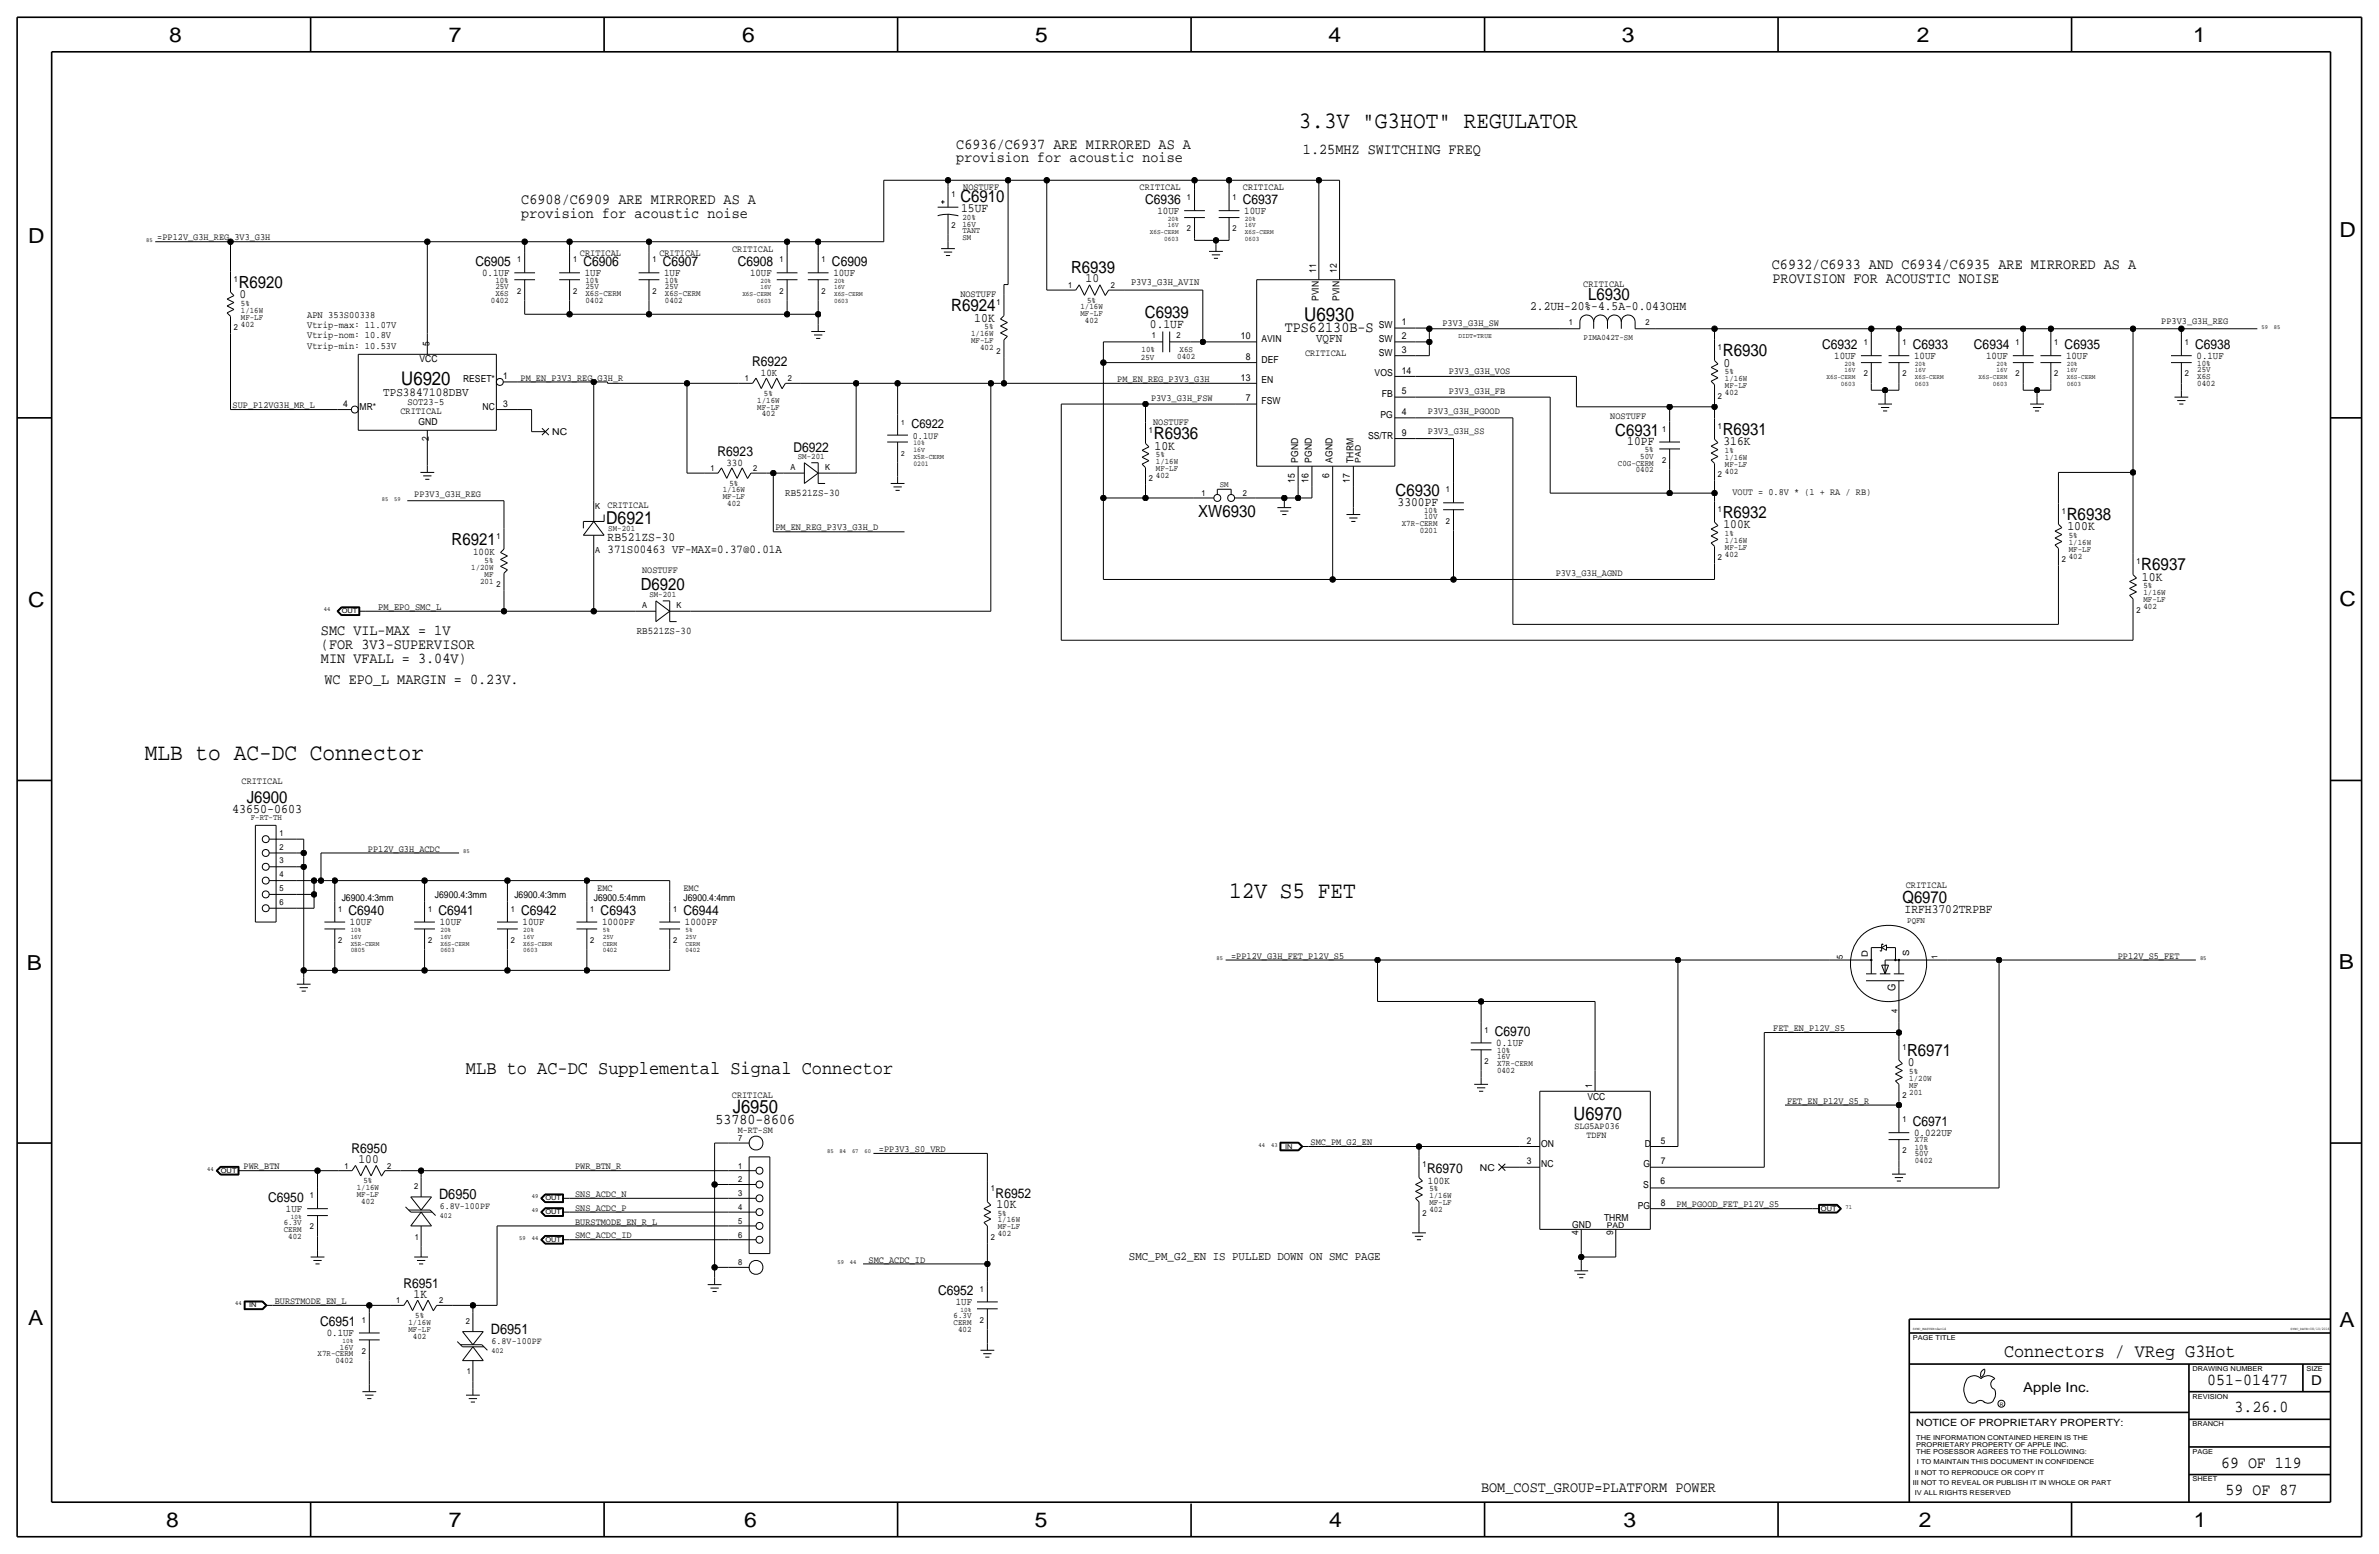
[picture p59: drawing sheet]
<svg xmlns="http://www.w3.org/2000/svg" width="875mm" height="572mm" viewBox="0 0 875 572" stroke-linecap="round" stroke-linejoin="round" font-family="sans-serif">
<defs><g id="words">
<g font-size="8.7">
<text x="477.7" y="47">3.3V &quot;G3HOT&quot; REGULATOR</text>
<text x="53.3" y="279.4">MLB to AC-DC Connector</text>
<text x="452.1" y="330.2">12V S5 FET</text>
</g>
<g font-size="7.6">
<text x="62.2" y="15.5">8</text>
<text x="165" y="15.5">7</text>
<text x="273" y="15.5">6</text>
<text x="380.7" y="15.5">5</text>
<text x="488.6" y="15.5">4</text>
<text x="596.6" y="15.5">3</text>
<text x="705.1" y="15.5">2</text>
<text x="806.7" y="15.5">1</text>
<text x="10.4" y="89.4">D</text>
<text x="860.5" y="87.1">D</text>
<text x="10.4" y="223.3">C</text>
<text x="860.5" y="222.8">C</text>
<text x="9.8" y="356.6">B</text>
<text x="860.2" y="356.4">B</text>
<text x="10.4" y="487.4">A</text>
<text x="860.5" y="488.2">A</text>
<text x="61.2" y="561.6">8</text>
<text x="165" y="561.6">7</text>
<text x="273.8" y="561.6">6</text>
<text x="380.7" y="561.6">5</text>
<text x="488.9" y="561.6">4</text>
<text x="597.1" y="561.6">3</text>
<text x="705.8" y="561.6">2</text>
<text x="806.9" y="561.6">1</text>
</g>
<g font-size="7">
<text x="479.7" y="118.1">U6930</text>
<text x="171.4" y="395">MLB to AC-DC Supplemental Signal Connector</text>
</g>
<g font-size="6.9">
<text x="147.6" y="141.7">U6920</text>
<text x="737.2" y="499.1">Connectors / VReg G3Hot</text>
</g>
<g font-size="6.8">
<text x="269.5" y="409.4">J6950</text>
<text x="578.8" y="411.7">U6970</text>
</g>
<text font-size="6.5" x="223" y="192.5">D6921</text>
<g font-size="6.2">
<text x="353.3" y="74.4">C6910</text>
<text x="393.9" y="100.3">R6939</text>
<text x="87.8" y="105.9">R6920</text>
<text x="584.1" y="110.5">L6930</text>
<text x="349.8" y="114.6">R6924</text>
<text x="421.1" y="116.8">C6939</text>
<text x="633.7" y="131.1">R6930</text>
<text x="424.4" y="161.5">R6936</text>
<text x="594.1" y="160.3">C6931</text>
<text x="633.7" y="160">R6931</text>
<text x="513.3" y="182.4">C6930</text>
<text x="440.8" y="190.2">XW6930</text>
<text x="633.7" y="190.5">R6932</text>
<text x="760.2" y="191.3">R6938</text>
<text x="166.1" y="200.4">R6921</text>
<text x="787.6" y="209.8">R6937</text>
<text x="235.7" y="216.9">D6920</text>
<text x="90.8" y="295.1">J6900</text>
<text x="699.7" y="332">Q6970</text>
<text x="701.5" y="388.4">R6971</text>
<text x="811.9" y="509.3">051-01477</text>
<text x="821.9" y="519.4">3.26.0</text>
<text x="817" y="539.8">69 OF 119</text>
<text x="818.6" y="549.9">59 OF 87</text>
</g>
<g font-size="5.6">
<text x="351.7" y="59.7">provision for acoustic noise</text>
<text x="351.7" y="54.6">C6936/C6937 ARE MIRRORED AS A</text>
<text x="479.2" y="56.6">1.25MHZ SWITCHING FREQ</text>
<text x="191.7" y="74.9">C6908/C6909 ARE MIRRORED AS A</text>
<text x="191.7" y="80">provision for acoustic noise</text>
<text x="651.7" y="99.1">C6932/C6933 AND C6934/C6935 ARE MIRRORED AS A</text>
<text x="652" y="104.1">PROVISION FOR ACOUSTIC NOISE</text>
<text x="472.5" y="121.9">TPS62130B-S</text>
<text x="118.1" y="233.7">SMC VIL-MAX = 1V</text>
<text x="118.1" y="238.8">(FOR 3V3-SUPERVISOR</text>
<text x="118.1" y="243.8">MIN VFALL = 3.04V)</text>
<text x="119.3" y="251.5">WC EPO_L MARGIN = 0.23V.</text>
<text x="544.8" y="548.6">BOM_COST_GROUP=PLATFORM POWER</text>
</g>
<text font-size="5.5" x="263.1" y="413.5">53780-8606</text>
<g font-size="5.3">
<text x="161.5" y="440.9">D6950</text>
<text x="180.5" y="490.5">D6951</text>
</g>
<g font-size="5">
<text x="421.3" y="74.9">C6936</text>
<text x="457.1" y="74.9">C6937</text>
<text x="174.9" y="97.8">C6905</text>
<text x="214.6" y="97.8">C6906</text>
<text x="243.8" y="97.8">C6907</text>
<text x="271.4" y="97.8">C6908</text>
<text x="306" y="97.8">C6909</text>
<text x="670.2" y="128.3">C6932</text>
<text x="703.5" y="128.3">C6933</text>
<text x="726.1" y="128.3">C6934</text>
<text x="759.4" y="128.3">C6935</text>
<text x="807.4" y="128.3">C6938</text>
<text x="276.6" y="134.6">R6922</text>
<text x="263.9" y="167.6">R6923</text>
<text x="291.9" y="166.1">D6922</text>
<text x="128.2" y="336.6">C6940</text>
<text x="161.2" y="336.6">C6941</text>
<text x="191.7" y="336.6">C6942</text>
<text x="220.9" y="336.6">C6943</text>
<text x="251.4" y="336.6">C6944</text>
<text x="549.9" y="381">C6970</text>
<text x="703.5" y="414">C6971</text>
<text x="129.3" y="424.2">R6950</text>
<text x="525" y="431.5">R6970</text>
<text x="98.7" y="442">C6950</text>
<text x="366.2" y="440.4">R6952</text>
<text x="148.4" y="473.7">R6951</text>
<text x="345.1" y="476.2">C6952</text>
<text x="117.7" y="487.7">C6951</text>
<text x="850.1" y="509.3">D</text>
<text x="744.2" y="511.8">Apple Inc.</text>
</g>
<text font-size="4.8" x="85.4" y="299">43650-0603</text>
<g font-size="4.7">
<text x="353.5" y="78">15UF</text>
<text x="399.3" y="103.9">10</text>
<text x="88.1" y="109.7">0</text>
<text x="358.4" y="118.4">10K</text>
<text x="562.8" y="114">2.2UH-20%-4.5A-0.043OHM</text>
<text x="423" y="120.7">0.1UF</text>
<text x="633.9" y="134.9">0</text>
<text x="424.6" y="165.4">10K</text>
<text x="598.6" y="163.8">10PF</text>
<text x="633.9" y="163.8">316K</text>
<text x="514.1" y="186.2">3300PF</text>
<text x="633.9" y="194.3">100K</text>
<text x="760.4" y="195.1">100K</text>
<text x="223.5" y="199.1">RB521ZS-30</text>
<text x="787.9" y="213.6">10K</text>
<text x="700.5" y="335.6">IRFH3702TRPBF</text>
<text x="701.8" y="392.2">0</text>
<text x="131.8" y="427.7">100</text>
<text x="366.5" y="444.2">10K</text>
<text x="152.1" y="477.3">1K</text>
</g>
<text font-size="4.6" x="335.2" y="157.5">C6922</text>
<g font-size="4.5">
<text x="484.1" y="125.7">VQFN</text>
<text x="141" y="145.8">TPS3847108DBV</text>
</g>
<g font-size="4.4">
<text x="223.5" y="203.2">371S00463 VF-MAX=0.37@0.01A</text>
<text x="415.2" y="463.6">SMC_PM_G2_EN IS PULLED DOWN ON SMC PAGE</text>
</g>
<text font-size="3.9" x="697.2" y="364.6" transform="rotate(-90 697.2 364.6)">G</text>
<g font-size="3.8">
<text x="425.7" y="78.7">10UF</text>
<text x="457.7" y="78.7">10UF</text>
<text x="177.3" y="101.6">0.1UF</text>
<text x="215.1" y="101.6">1UF</text>
<text x="244.3" y="101.6">1UF</text>
<text x="275.9" y="101.6">10UF</text>
<text x="306.5" y="101.6">10UF</text>
<text x="674.7" y="132.1">10UF</text>
<text x="704" y="132.1">10UF</text>
<text x="730.5" y="132.1">10UF</text>
<text x="759.9" y="132.1">10UF</text>
<text x="807.9" y="132.1">0.1UF</text>
<text x="279.9" y="138.2">10K</text>
<text x="267.2" y="171.2">330</text>
<text x="288.8" y="182.3">RB521ZS-30</text>
<text x="174" y="204.2">100K</text>
<text x="234.2" y="233.1">RB521ZS-30</text>
<text x="128.7" y="340.4">10UF</text>
<text x="161.7" y="340.4">10UF</text>
<text x="192.2" y="340.4">10UF</text>
<text x="221.4" y="340.4">1000PF</text>
<text x="251.9" y="340.4">1000PF</text>
<text x="550.4" y="384.8">0.1UF</text>
<text x="704" y="417.8">0.022UF</text>
<text x="525.2" y="435.4">100K</text>
<text x="105.2" y="445.8">1UF</text>
<text x="351.5" y="480.1">1UF</text>
<text x="120.2" y="491.5">0.1UF</text>
</g>
<text font-size="3.7" x="704.8" y="524.5">NOTICE OF PROPRIETARY PROPERTY:</text>
<g font-size="3.6">
<text x="416" y="104.9">P3V3_G3H_AVIN</text>
<text x="113" y="116.8">APN 353S00338</text>
<text x="113" y="124.5">Vtrip-nom: 10.8V</text>
<text x="113" y="120.6">Vtrip-max: 11.07V</text>
<text x="113" y="128.3">Vtrip-min: 10.53V</text>
<text x="149.9" y="149.1">SOT23-5</text>
<text x="139.1" y="224.3">PM_EPO_SMC_L</text>
</g>
<g font-size="3.5">
<text x="354.3" y="69.9">NOSTUFF</text>
<text x="419.2" y="69.9">CRITICAL</text>
<text x="457.1" y="69.9">CRITICAL</text>
<text x="57.9" y="88.4">=PP12V_G3H_REG_3V3_G3H</text>
<text x="213.3" y="94">CRITICAL</text>
<text x="242.5" y="94">CRITICAL</text>
<text x="269.3" y="92.7">CRITICAL</text>
<text x="484.1" y="100.3" transform="rotate(-90 484.1 100.3)">11</text>
<text x="491.7" y="100.3" transform="rotate(-90 491.7 100.3)">12</text>
<text x="582.4" y="105.7">CRITICAL</text>
<text x="353.2" y="109.2">NOSTUFF</text>
<text x="485.1" y="110.7" transform="rotate(-90 485.1 110.7)">PVIN</text>
<text x="492.7" y="110.7" transform="rotate(-90 492.7 110.7)">PVIN</text>
<text x="515.6" y="119.6">1</text>
<text x="530.6" y="119.9">P3V3_G3H_SW</text>
<text x="795" y="119.1">PP3V3_G3H_REG</text>
<text x="456.4" y="124.7">10</text>
<text x="464" y="125.7">AVIN</text>
<text x="507.2" y="120.6">SW</text>
<text x="507.2" y="125.7">SW</text>
<text x="515.6" y="124.7">2</text>
<text x="157.9" y="127.3" transform="rotate(-90 157.9 127.3)">5</text>
<text x="480" y="130.8">CRITICAL</text>
<text x="507.2" y="130.8">SW</text>
<text x="515.6" y="129.8">3</text>
<text x="154.3" y="133.3">VCC</text>
<text x="458.2" y="132.3">8</text>
<text x="464" y="133.4">DEF</text>
<text x="515.6" y="137.4">14</text>
<text x="532.8" y="137.4">P3V3_G3H_VOS</text>
<text x="170.3" y="140.5">RESET*</text>
<text x="185.1" y="139.4">1</text>
<text x="191.5" y="140">PM_EN_P3V3_REG_G3H_R</text>
<text x="410.9" y="140.5">PM_EN_REG_P3V3_G3H</text>
<text x="456.4" y="140">13</text>
<text x="464" y="141">EN</text>
<text x="505.6" y="138.4">VOS</text>
<text x="126.2" y="149.6">4</text>
<text x="185.1" y="149.9">3</text>
<text x="423.4" y="147.3">P3V3_G3H_FSW</text>
<text x="458.2" y="147.6">7</text>
<text x="464" y="148.6">FSW</text>
<text x="508.2" y="146">FB</text>
<text x="515.6" y="145">5</text>
<text x="532.8" y="144.8">P3V3_G3H_FB</text>
<text x="85.6" y="150.1">SUP_P12VG3H_MR_L</text>
<text x="132.3" y="150.6">MR*</text>
<text x="147.3" y="152.4">CRITICAL</text>
<text x="177.5" y="150.6">NC</text>
<text x="507.7" y="153.7">PG</text>
<text x="515.6" y="152.7">4</text>
<text x="525.2" y="152.1">P3V3_G3H_PGOOD</text>
<text x="592.3" y="154.2">NOSTUFF</text>
<text x="154" y="156.5">GND</text>
<text x="203.1" y="160">NC</text>
<text x="335.7" y="161.3">0.1UF</text>
<text x="424.1" y="156.2">NOSTUFF</text>
<text x="503.2" y="161.3">SS/TR</text>
<text x="515.6" y="160.3">9</text>
<text x="525.2" y="159.8">P3V3_G3H_SS</text>
<text x="157.7" y="162.3" transform="rotate(-90 157.7 162.3)">2</text>
<text x="477.5" y="170.2" transform="rotate(-90 477.5 170.2)">PGND</text>
<text x="482.6" y="170.2" transform="rotate(-90 482.6 170.2)">PGND</text>
<text x="490.2" y="170.2" transform="rotate(-90 490.2 170.2)">AGND</text>
<text x="497.8" y="170.2" transform="rotate(-90 497.8 170.2)">THRM</text>
<text x="476.2" y="177.5" transform="rotate(-90 476.2 177.5)">15</text>
<text x="481.3" y="177.5" transform="rotate(-90 481.3 177.5)">16</text>
<text x="488.9" y="175.7" transform="rotate(-90 488.9 175.7)">6</text>
<text x="496.5" y="177.5" transform="rotate(-90 496.5 177.5)">17</text>
<text x="152.4" y="182.6">PP3V3_G3H_REG</text>
<text x="637.2" y="181.9">VOUT = 0.8V * (1 + RA / RB)</text>
<text x="223.5" y="186.7">CRITICAL</text>
<text x="285.2" y="195.1">PM_EN_REG_P3V3_G3H_D</text>
<text x="236.2" y="210.8">NOSTUFF</text>
<text x="572.2" y="211.8">P3V3_G3H_AGND</text>
<text x="88.8" y="288.3">CRITICAL</text>
<text x="135.3" y="313.2">PP12V_G3H_ACDC</text>
<text x="219.7" y="327.7">EMC</text>
<text x="251.4" y="327.7">EMC</text>
<text x="701" y="326.4">CRITICAL</text>
<text x="125.7" y="331.5">J6900.4:3mm</text>
<text x="160" y="330.2">J6900.4:3mm</text>
<text x="189.2" y="330.2">J6900.4:3mm</text>
<text x="218.4" y="331.5">J6900.5:4mm</text>
<text x="251.4" y="331.5">J6900.4:4mm</text>
<text x="452.8" y="352.6">=PP12V_G3H_FET_P12V_S5</text>
<text x="779" y="352.6">PP12V_S5_FET</text>
<text x="652.2" y="379.2">FET_EN_P12V_S5</text>
<text x="585.7" y="400.1" transform="rotate(-90 585.7 400.1)">1</text>
<text x="269.2" y="403.9">CRITICAL</text>
<text x="583.8" y="404.4">VCC</text>
<text x="657.3" y="405.9">FET_EN_P12V_S5_R</text>
<text x="271.3" y="416.6">M-RT-SM</text>
<text x="579.1" y="415">SLG5AP036</text>
<text x="583.5" y="418.6">TDFN</text>
<text x="323.3" y="423.7">=PP3V3_S0_VRD</text>
<text x="482" y="421.1">SMC_PM_G2_EN</text>
<text x="561.6" y="420.6">2</text>
<text x="566.9" y="421.6">ON</text>
<text x="605" y="421.6">D</text>
<text x="610.8" y="420.6">5</text>
<text x="89.6" y="430">PWR_BTN</text>
<text x="211.5" y="430">PWR_BTN_R</text>
<text x="544.3" y="430.5">NC</text>
<text x="561.6" y="428.2">3</text>
<text x="566.9" y="429.3">NC</text>
<text x="604.6" y="429.3">G</text>
<text x="610.8" y="428.2">7</text>
<text x="604.4" y="436.9">S</text>
<text x="610.8" y="435.6">6</text>
<text x="211.5" y="440.2">SNS_ACDC_N</text>
<text x="610.8" y="443.5">8</text>
<text x="616.7" y="444">PM_PGOOD_FET_P12V_S5</text>
<text x="161.7" y="444.8">6.8V-100PF</text>
<text x="211.5" y="445.3">SNS_ACDC_P</text>
<text x="590" y="449.1">THRM</text>
<text x="602.5" y="444.5">PG</text>
<text x="211.5" y="455.4">SMC_ACDC_ID</text>
<text x="211.5" y="450.3">BURSTMODE_EN_R_L</text>
<text x="578.3" y="451.6">GND</text>
<text x="580.6" y="454.3" transform="rotate(-90 580.6 454.3)">4</text>
<text x="593.3" y="454.3" transform="rotate(-90 593.3 454.3)">9</text>
<text x="319.5" y="464.3">SMC_ACDC_ID</text>
<text x="101" y="479.6">BURSTMODE_EN_L</text>
<text x="180.8" y="494.3">6.8V-100PF</text>
</g>
<g font-size="3.2">
<text x="687" y="351.8" transform="rotate(-90 687 351.8)">D</text>
<text x="702.3" y="351.7" transform="rotate(-90 702.3 351.7)">S</text>
</g>
<g font-size="3.1">
<text x="350" y="72.4">1</text>
<text x="436.6" y="73.7">1</text>
<text x="453.3" y="73.7">1</text>
<text x="350" y="83.8">2</text>
<text x="354" y="83.3">16V</text>
<text x="354" y="80.8">20%</text>
<text x="354" y="85.6">TANT</text>
<text x="354" y="88.1">SM</text>
<text x="436.6" y="85.1">2</text>
<text x="453.3" y="85.1">2</text>
<text x="190.2" y="96.5">1</text>
<text x="210.8" y="96.5">1</text>
<text x="240" y="96.5">1</text>
<text x="286.7" y="96.5">1</text>
<text x="302.2" y="96.5">1</text>
<text x="86.1" y="103.6">1</text>
<text x="182.2" y="106.4">25V</text>
<text x="182.2" y="104.1">10%</text>
<text x="190.2" y="108">2</text>
<text x="210.8" y="108">2</text>
<text x="215.3" y="106.4">25V</text>
<text x="215.3" y="104.1">10%</text>
<text x="240" y="108">2</text>
<text x="244.6" y="104.1">10%</text>
<text x="244.6" y="106.4">25V</text>
<text x="286.7" y="108">2</text>
<text x="302.2" y="108">2</text>
<text x="392.9" y="105.9">1</text>
<text x="408.6" y="105.9">2</text>
<text x="88.6" y="112.5">5%</text>
<text x="180.5" y="111.5">0402</text>
<text x="182.2" y="109">X6S</text>
<text x="215.3" y="111.5">0402</text>
<text x="215.3" y="109">X6S-CERM</text>
<text x="244.6" y="111.5">0402</text>
<text x="244.6" y="109">X6S-CERM</text>
<text x="366.5" y="112.3">1</text>
<text x="397.4" y="113.8">1/16W</text>
<text x="399.9" y="111.3">5%</text>
<text x="88.6" y="117.6">MF-LF</text>
<text x="88.6" y="115.1">1/16W</text>
<text x="397.4" y="116.3">MF-LF</text>
<text x="399" y="118.9">402</text>
<text x="577" y="119.6">1</text>
<text x="605.2" y="119.6">2</text>
<text x="86.1" y="121.4">2</text>
<text x="88.6" y="120.1">402</text>
<text x="357.2" y="123.7">1/16W</text>
<text x="362.2" y="121.2">5%</text>
<text x="423.6" y="124.5">1</text>
<text x="432.8" y="124.5">2</text>
<text x="582.4" y="125">PIMA042T-SM</text>
<text x="357.2" y="126.2">MF-LF</text>
<text x="360.5" y="128.8">402</text>
<text x="366.5" y="130">2</text>
<text x="419.9" y="129.5">10%</text>
<text x="433.8" y="129.5">X6S</text>
<text x="631.9" y="128.8">1</text>
<text x="685.5" y="127">1</text>
<text x="699.7" y="127">1</text>
<text x="741.4" y="127">1</text>
<text x="755.6" y="127">1</text>
<text x="803.6" y="127">1</text>
<text x="419.6" y="132.3">25V</text>
<text x="433" y="132.1">0402</text>
<text x="634.4" y="137.7">5%</text>
<text x="808.2" y="134.6">10%</text>
<text x="808.2" y="136.9">25V</text>
<text x="274" y="140.2">1</text>
<text x="289.8" y="140.2">2</text>
<text x="634.4" y="142.7">MF-LF</text>
<text x="634.4" y="140.2">1/16W</text>
<text x="685.5" y="138.4">2</text>
<text x="699.7" y="138.4">2</text>
<text x="741.4" y="138.4">2</text>
<text x="755.6" y="138.4">2</text>
<text x="803.6" y="138.4">2</text>
<text x="808.2" y="142">0402</text>
<text x="808.2" y="139.4">X6S</text>
<text x="278.5" y="148.1">1/16W</text>
<text x="281" y="145.5">5%</text>
<text x="631.9" y="146.6">2</text>
<text x="634.4" y="145.3">402</text>
<text x="278.5" y="150.6">MF-LF</text>
<text x="280.2" y="153.2">402</text>
<text x="422.6" y="159.3">1</text>
<text x="611.3" y="158.7">1</text>
<text x="631.9" y="157.7">1</text>
<text x="605" y="166.4">5%</text>
<text x="634.4" y="166.6">1%</text>
<text x="261.3" y="173.2">1</text>
<text x="277.1" y="173.2">2</text>
<text x="290.8" y="172.7">A</text>
<text x="293.4" y="168.9">SM-201</text>
<text x="303.5" y="172.7">K</text>
<text x="425.1" y="168.1">5%</text>
<text x="425.1" y="173.2">MF-LF</text>
<text x="425.1" y="170.7">1/16W</text>
<text x="595.1" y="171.2">C0G-CERM</text>
<text x="601.7" y="173.7">0402</text>
<text x="603.3" y="168.7">50V</text>
<text x="611.3" y="170.2">2</text>
<text x="634.4" y="171.7">MF-LF</text>
<text x="634.4" y="169.2">1/16W</text>
<text x="268.3" y="178.6">5%</text>
<text x="422.6" y="177">2</text>
<text x="425.1" y="175.8">402</text>
<text x="448.6" y="179.1">SM</text>
<text x="631.9" y="175.5">2</text>
<text x="634.4" y="174.2">402</text>
<text x="265.8" y="181.1">1/16W</text>
<text x="265.8" y="183.6">MF-LF</text>
<text x="441.9" y="182.4">1</text>
<text x="457.1" y="182.4">2</text>
<text x="531.8" y="181.1">1</text>
<text x="218.9" y="187.2">K</text>
<text x="267.5" y="186.2">402</text>
<text x="523.8" y="191">10V</text>
<text x="523.8" y="188.7">10%</text>
<text x="631.9" y="188.2">1</text>
<text x="758.4" y="189">1</text>
<text x="223.7" y="195.3">SM-201</text>
<text x="515.6" y="193.5">X7R-CERM</text>
<text x="522.2" y="196.1">0201</text>
<text x="531.8" y="192.5">2</text>
<text x="634.4" y="197.1">1%</text>
<text x="760.9" y="197.9">5%</text>
<text x="182.6" y="198.1">1</text>
<text x="218.9" y="203.2">A</text>
<text x="634.4" y="202.2">MF-LF</text>
<text x="634.4" y="199.6">1/16W</text>
<text x="760.9" y="202.9">MF-LF</text>
<text x="760.9" y="200.4">1/16W</text>
<text x="173.3" y="209.6">1/20W</text>
<text x="178.3" y="207">5%</text>
<text x="631.9" y="206">2</text>
<text x="634.4" y="204.7">402</text>
<text x="758.4" y="206.8">2</text>
<text x="760.9" y="205.5">402</text>
<text x="785.8" y="207.5">1</text>
<text x="176.6" y="214.6">201</text>
<text x="178.3" y="212.1">MF</text>
<text x="182.6" y="215.9">2</text>
<text x="238.8" y="219.7">SM-201</text>
<text x="788.4" y="221.5">MF-LF</text>
<text x="788.4" y="216.4">5%</text>
<text x="788.4" y="218.9">1/16W</text>
<text x="236.2" y="223.5">A</text>
<text x="248.9" y="223.5">K</text>
<text x="785.8" y="225.3">2</text>
<text x="788.4" y="224">402</text>
<text x="92.2" y="301.5">F-RT-TH</text>
<text x="102.8" y="307.3">1</text>
<text x="102.8" y="317.5">3</text>
<text x="102.8" y="312.4">2</text>
<text x="102.8" y="322.6">4</text>
<text x="102.8" y="327.7">5</text>
<text x="102.8" y="332.7">6</text>
<text x="124.4" y="335.3">1</text>
<text x="157.4" y="335.3">1</text>
<text x="187.9" y="335.3">1</text>
<text x="217.1" y="335.3">1</text>
<text x="247.6" y="335.3">1</text>
<text x="701.5" y="339.3">PQFN</text>
<text x="124.4" y="346.7">2</text>
<text x="157.4" y="346.7">2</text>
<text x="187.9" y="346.7">2</text>
<text x="217.1" y="346.7">2</text>
<text x="247.6" y="346.7">2</text>
<text x="677.9" y="352.6" transform="rotate(-90 677.9 352.6)">5</text>
<text x="712.7" y="352.6" transform="rotate(-90 712.7 352.6)">1</text>
<text x="697.9" y="372.6" transform="rotate(-90 697.9 372.6)">4</text>
<text x="546" y="379.7">1</text>
<text x="550.6" y="389.6">16V</text>
<text x="550.6" y="387.3">10%</text>
<text x="699.7" y="386.1">1</text>
<text x="546" y="391.2">2</text>
<text x="550.6" y="394.7">0402</text>
<text x="550.6" y="392.2">X7R-CERM</text>
<text x="702.3" y="395">5%</text>
<text x="702.3" y="400.1">MF</text>
<text x="702.3" y="397.5">1/20W</text>
<text x="699.7" y="403.9">2</text>
<text x="702.3" y="402.6">201</text>
<text x="699.7" y="412.7">1</text>
<text x="271.5" y="419.6">7</text>
<text x="699.7" y="424.2">2</text>
<text x="704.3" y="425.2">50V</text>
<text x="704.3" y="420.1">X7R</text>
<text x="704.3" y="422.9">10%</text>
<text x="126.7" y="429.8">1</text>
<text x="142.4" y="429.8">2</text>
<text x="271.5" y="429.8">1</text>
<text x="523.2" y="429.3">1</text>
<text x="704.3" y="427.7">0402</text>
<text x="131.2" y="437.6">1/16W</text>
<text x="133.7" y="435.1">5%</text>
<text x="152.3" y="437.4">2</text>
<text x="271.5" y="434.8">2</text>
<text x="114" y="440.7">1</text>
<text x="131.2" y="440.2">MF-LF</text>
<text x="132.9" y="442.7">402</text>
<text x="271.5" y="439.9">3</text>
<text x="364.4" y="438.1">1</text>
<text x="525.7" y="438.1">5%</text>
<text x="525.7" y="443.2">MF-LF</text>
<text x="525.7" y="440.7">1/16W</text>
<text x="271.5" y="445">4</text>
<text x="367" y="447">5%</text>
<text x="367" y="449.6">1/16W</text>
<text x="523.2" y="447">2</text>
<text x="525.7" y="445.8">402</text>
<text x="104.3" y="453.1">CERM</text>
<text x="104.3" y="450.6">6.3V</text>
<text x="106" y="455.7">402</text>
<text x="114" y="452.1">2</text>
<text x="152.6" y="455.9">1</text>
<text x="271.5" y="455.2">6</text>
<text x="271.5" y="450.1">5</text>
<text x="364.4" y="455.9">2</text>
<text x="367" y="454.7">402</text>
<text x="367" y="452.1">MF-LF</text>
<text x="271.5" y="465.3">8</text>
<text x="145.7" y="479.3">1</text>
<text x="161.5" y="479.3">2</text>
<text x="360.4" y="475">1</text>
<text x="152.7" y="484.6">5%</text>
<text x="350.7" y="484.9">6.3V</text>
<text x="133" y="486.4">1</text>
<text x="150.3" y="489.7">MF-LF</text>
<text x="150.3" y="487.2">1/16W</text>
<text x="171.4" y="486.9">2</text>
<text x="350.7" y="487.4">CERM</text>
<text x="352.4" y="490">402</text>
<text x="360.4" y="486.4">2</text>
<text x="125" y="496.3">16V</text>
<text x="133" y="497.8">2</text>
<text x="151.9" y="492.3">402</text>
<text x="116.8" y="498.9">X7R-CERM</text>
<text x="123.4" y="501.4">0402</text>
<text x="171.6" y="505.5">1</text>
</g>
<g font-size="2.9">
<text x="500.6" y="170.2" transform="rotate(-90 500.6 170.2)">PAD</text>
<text x="591" y="451.6">PAD</text>
</g>
<g font-size="2.8">
<text x="161.7" y="448.1">402</text>
<text x="180.8" y="497.6">402</text>
</g>
<g font-size="2.6">
<text x="536.4" y="124.5">DIDT=TRUE</text>
<text x="331.4" y="156.2">1</text>
<text x="331.4" y="167.6">2</text>
<text x="336" y="163.8">10%</text>
<text x="336" y="166.1">16V</text>
<text x="336" y="171.2">0201</text>
<text x="336" y="168.7">X5R-CERM</text>
</g>
<g font-size="2.5">
<text x="429.5" y="81.3">20%</text>
<text x="429.5" y="83.6">16V</text>
<text x="457.9" y="83.6">16V</text>
<text x="457.9" y="81.3">20%</text>
<text x="422.9" y="86.1">X6S-CERM</text>
<text x="428.2" y="88.6">0603</text>
<text x="457.9" y="86.1">X6S-CERM</text>
<text x="457.9" y="88.6">0603</text>
<text x="279.7" y="106.4">16V</text>
<text x="279.7" y="104.1">20%</text>
<text x="306.8" y="104.1">20%</text>
<text x="306.8" y="106.4">16V</text>
<text x="273" y="109">X6S-CERM</text>
<text x="278.4" y="111.5">0603</text>
<text x="306.8" y="109">X6S-CERM</text>
<text x="306.8" y="111.5">0603</text>
<text x="678.5" y="134.6">20%</text>
<text x="678.5" y="136.9">16V</text>
<text x="704.3" y="134.6">20%</text>
<text x="704.3" y="136.9">16V</text>
<text x="734.3" y="136.9">16V</text>
<text x="734.3" y="134.6">20%</text>
<text x="760.2" y="136.9">16V</text>
<text x="760.2" y="134.6">20%</text>
<text x="671.8" y="139.4">X6S-CERM</text>
<text x="677.1" y="142">0603</text>
<text x="704.3" y="139.4">X6S-CERM</text>
<text x="704.3" y="142">0603</text>
<text x="727.7" y="139.4">X6S-CERM</text>
<text x="733" y="142">0603</text>
<text x="760.2" y="139.4">X6S-CERM</text>
<text x="760.2" y="142">0603</text>
<text x="125.7" y="225.6">OUT</text>
<text x="129" y="347.7">X5R-CERM</text>
<text x="129" y="345.2">16V</text>
<text x="129" y="342.9">10%</text>
<text x="162" y="345.2">16V</text>
<text x="162" y="342.9">20%</text>
<text x="162" y="347.7">X6S-CERM</text>
<text x="192.5" y="342.9">20%</text>
<text x="192.5" y="345.2">16V</text>
<text x="192.5" y="347.7">X6S-CERM</text>
<text x="221.7" y="345.2">25V</text>
<text x="221.7" y="347.7">CERM</text>
<text x="221.7" y="342.9">5%</text>
<text x="252.2" y="345.2">25V</text>
<text x="252.2" y="347.7">CERM</text>
<text x="252.2" y="342.9">5%</text>
<text x="129" y="350.3">0805</text>
<text x="162" y="350.3">0603</text>
<text x="192.5" y="350.3">0603</text>
<text x="221.7" y="350.3">0402</text>
<text x="252.2" y="350.3">0402</text>
<text x="472.6" y="422.4">IN</text>
<text x="81.2" y="431.3">OUT</text>
<text x="200.6" y="441.5">OUT</text>
<text x="107" y="448.3">10%</text>
<text x="200.6" y="446.5">OUT</text>
<text x="669.7" y="445.3">OUT</text>
<text x="200.6" y="456.7">OUT</text>
<text x="91.6" y="480.8">IN</text>
<text x="353.3" y="482.6">10%</text>
<text x="126" y="494">10%</text>
<text x="703.5" y="492.8">PAGE TITLE</text>
<text x="806.4" y="504.2">DRAWING NUMBER</text>
<text x="848.3" y="504.2">SIZE</text>
<text x="806.4" y="514.4">REVISION</text>
<text x="806.4" y="524.5">BRANCH</text>
<text x="704.8" y="532.1">PROPRIETARY PROPERTY OF APPLE INC.</text>
<text x="704.8" y="529.6">THE INFORMATION CONTAINED HEREIN IS THE</text>
<text x="704.8" y="534.7">THE POSESSOR AGREES TO THE FOLLOWING:</text>
<text x="705.1" y="538.5">I TO MAINTAIN THIS DOCUMENT IN CONFIDENCE</text>
<text x="806.4" y="534.7">PAGE</text>
<text x="704.3" y="542.3">II NOT TO REPRODUCE OR COPY IT</text>
<text x="806.4" y="544.8">SHEET</text>
<text x="703.5" y="546.1">III NOT TO REVEAL OR PUBLISH IT IN WHOLE OR PART</text>
<text x="704.3" y="549.9">IV ALL RIGHTS RESERVED</text>
</g>
<g font-size="2.3">
<text x="53.8" y="88.9">85</text>
<text x="831.8" y="120.9">59</text>
<text x="836.4" y="120.9">85</text>
<text x="140.4" y="184.1">85</text>
<text x="145" y="184.1">59</text>
<text x="119.1" y="224.8">44</text>
<text x="170.4" y="313.7">85</text>
<text x="447.5" y="353.1">85</text>
<text x="809.2" y="353.1">85</text>
<text x="304.2" y="424.2">85</text>
<text x="308.8" y="424.2">84</text>
<text x="313.4" y="424.2">67</text>
<text x="318" y="424.2">60</text>
<text x="462.9" y="421.6">44</text>
<text x="467.5" y="421.6">43</text>
<text x="76.2" y="430.5">44</text>
<text x="195.6" y="440.7">49</text>
<text x="195.6" y="445.8">49</text>
<text x="678.8" y="444.5">71</text>
<text x="191" y="455.9">59</text>
<text x="195.6" y="455.9">44</text>
<text x="308.1" y="464.8">59</text>
<text x="312.6" y="464.8">44</text>
<text x="86.5" y="480.1">44</text>
</g>
<text font-size="1.8" x="735.5" y="516.9">R</text>
<g font-size="1.4">
<text x="703.5" y="488.9">SYNC_MASTER=david</text>
<text x="842.5" y="488.9">SYNC_DATE=08/10/2016</text>
</g>
</g></defs>
<g fill="none" stroke="#000" stroke-width=".37">
<path d="M325.1 66.3h23.6zM325.1 66.3v22.6zM344.9 76.2h7.6zM344.9 79.3a12.9 12.9 0 0 1 7.6 .1M346.2 74.3h1.2zM346.8 73.7v1.2zM348.7 66.3v2.3zM348.7 78.7v7.7zM348.7 68.6v7.6zM348.7 66.3h22.1zM370.8 66.3h14.2zM370.8 66.3v38.3z"/>
<path d="M385 66.3h54.4zM385 66.3v40.4zM435.6 77.5h7.6zM439.4 66.3h12.7zM439.4 66.3v3.6zM439.4 69.9v7.6zM448.3 77.5h7.6zM452.1 66.3h33zM452.1 66.3v3.6zM452.1 69.9v7.6zM485.1 66.3h7.6zM485.1 66.3v29z"/>
<path d="M492.7 66.3v29zM57.1 88.9h27.7zM84.8 88.9h72.4zM84.8 88.9v10.9zM84.8 99.8v7.6zM157.2 88.9h35.8zM157.2 88.9v33.8zM193 88.9h16.5zM193 88.9v3.8zM193 92.7v7.6zM209.5 88.9h29.2zM209.5 88.9v3.8z"/>
<path d="M209.5 92.7v7.6zM238.7 88.9h50.8zM238.7 88.9v3.8zM238.7 92.7v7.6zM289.5 88.9v3.8zM289.5 92.7v7.6zM289.5 88.9h11.4zM300.9 88.9h24.2zM300.9 88.9v3.8zM300.9 92.7v7.6zM346.2 91.4h5zM347.2 92.7h3z"/>
<path d="M347.9 94h1.6zM348.7 86.4v2.5zM348.7 88.9v2.5zM435.6 80h7.6zM439.4 87.6v.8zM439.4 88.4h7.8zM439.4 80v7.6zM444.7 92.5h5.1zM445.7 93.7h3.1zM446.5 95h1.5zM447.2 88.4v1.5zM447.2 89.9v2.6z"/>
<path d="M447.2 88.4h4.9zM448.3 80h7.6zM452.1 87.6v.8zM452.1 80v7.6zM485.1 95.3v7.6zM492.7 95.3v7.6zM83.5 115.1l1.3 1.2zM83.5 112.5l2.6 1.3zM83.5 110l2.6 1.3zM83.5 110l2.6-1.3zM83.5 115.1l2.6-1.3zM83.5 112.5l2.6-1.2z"/>
<path d="M84.8 116.3v6.4zM84.8 107.4l1.3 1.3zM189.2 102.9h7.6zM189.2 100.3h7.6zM193 115.6h16.5zM193 110.5v5.1zM193 102.9v7.6zM205.7 102.9h7.6zM205.7 100.3h7.6zM209.5 115.6h29.2zM209.5 110.5v5.1zM209.5 102.9v7.6z"/>
<path d="M234.9 102.9h7.6zM234.9 100.3h7.6zM238.7 115.6h50.8zM238.7 110.5v5.1zM238.7 102.9v7.6zM285.7 100.3h7.6zM285.7 102.9h7.6zM289.5 110.5v5.1zM289.5 102.9v7.6zM289.5 115.6h11.4zM297.1 100.3h7.6zM297.1 102.9h7.6z"/>
<path d="M300.9 110.5v5.1zM300.9 115.6v3.8zM300.9 119.4v2.5zM300.9 102.9v7.6zM368 117.3l1.3-1.2zM368 117.3l2.5 1.3zM368 119.9l2.5 1.3zM368 119.9l2.5-1.3zM369.3 104.6v3.9zM369.3 108.5v7.6zM369.3 104.6h1.5zM385 106.7h5.6z"/>
<path d="M390.6 106.7h5.1zM397 104.7l1.9 3.9zM397 104.7l-1.3 2zM400.8 104.7l-1.9 3.9zM400.8 104.7l1.9 3.9zM404.6 104.7l-1.9 3.9zM404.6 104.7l1.9 3.9zM407.8 106.7h5.7zM407.8 106.7l-1.3 2zM413.5 106.7h28.9zM442.4 106.7v19zM462.2 102.9h50.8z"/>
<path d="M462.2 102.9v68.5zM513 102.9v68.5zM581.1 118.4v2.5zM581.1 118.4a2.54 2.54 0 0 1 2.5-2.6 2.54 2.54 0 0 1 2.6 2.6 2.54 2.54 0 0 1 2.5-2.6 2.54 2.54 0 0 1 2.6 2.6 2.54 2.54 0 0 1 2.5-2.6 2.54 2.54 0 0 1 2.5 2.6 2.54 2.54 0 0 1 2.6-2.6 2.54 2.54 0 0 1 2.5 2.6M586.2 118.4v2.5zM591.3 118.4v2.5zM596.3 118.4v2.5zM601.4 118.4v2.5zM84.8 122.7v27.9zM131.8 130.3v27.9zM131.8 130.3h50.8zM157.2 122.7v7.6z"/>
<path d="M182.6 130.3v27.9zM278.1 139l1.9 3.9zM278.1 139l-1.3 2zM281.9 139l-1.9 3.9zM281.9 139l1.9 3.9zM285.7 139l-1.9 3.9zM285.7 139l1.9 3.9zM298.4 121.9h5.1zM299.4 123.2h3.1zM300.2 124.5h1.5zM368 122.4l2.5 1.3zM368 122.4l2.5-1.2z"/>
<path d="M369.3 131.3v9.7zM369.3 125v6.3zM370.5 123.7l-1.2 1.3zM405.8 125.7h14.3zM405.8 133.4h48.8zM405.8 133.4v49.7zM405.8 125.7v7.7zM420.1 125.7h7.6zM427.7 121.9v7.6zM430.2 125.7h7.6zM430.2 121.9v7.6zM437.8 125.7h4.6z"/>
<path d="M442.4 125.7h12.2zM454.6 133.4h7.6zM454.6 125.7h7.6zM513 130.8h7.6zM513 125.7h7.6zM513 120.7h7.6zM513 138.4h7.6zM520.6 138.4h59.2zM520.6 125.7h5.1zM520.6 130.8h5.1zM520.6 120.7h5.1zM525.7 120.9h47.8z"/>
<path d="M525.7 120.6v.3zM525.7 120.9v4.8zM525.7 125.7v5.1zM573.5 120.9h7.6zM579.8 138.4v11.2zM601.4 120.9h7.6zM609 120.9h21.6zM629.4 135.1l2.5-1.2zM629.4 137.7l2.5-1.3zM629.4 137.7l2.5 1.2zM629.4 135.1l2.5 1.3zM630.6 132.6l1.3 1.3z"/>
<path d="M630.6 120.9v4.1zM630.6 125v7.6zM630.6 120.9h57.7zM684.5 130.8h7.6zM684.5 133.4h7.6zM688.3 120.9h10.1zM688.3 120.9v2.3zM688.3 123.2v7.6zM688.3 133.3v7.7zM694.6 133.4h7.7zM694.6 130.8h7.7zM698.4 120.9h45.8z"/>
<path d="M698.4 120.9v2.3zM698.4 123.2v7.6zM698.4 133.3v7.7zM740.4 133.4h7.6zM740.4 130.8h7.6zM744.2 120.9h10.1zM744.2 120.9v2.3zM744.2 123.2v7.6zM744.2 133.3v7.7zM750.5 133.4h7.6zM750.5 130.8h7.6zM754.3 120.9h30.3z"/>
<path d="M754.3 120.9v2.3zM754.3 123.2v7.6zM754.3 133.3v7.7zM784.6 120.9v52.8zM784.6 120.9h17.7zM798.5 130.8h7.6zM798.5 133.4h7.6zM802.3 120.9h28zM802.3 120.9v2.3zM802.3 123.2v7.6zM802.3 133.3v7.7zM84.8 150.6h39.4z"/>
<path d="M124.2 150.6h5zM131.8 158.2h50.8zM157.2 158.2v7.7zM182.6 150.6h7.6zM185.2 140.5h5zM190.2 140.5h28.2zM190.2 150.6h5.3zM195.5 150.6v8.2zM195.5 158.8h5.1zM199.3 157.5l2.6 2.5zM218.4 140.5h5.1zM218.4 140.5v43.7z"/>
<path d="M223.5 141h29.2zM223.5 140.5v.5zM252.7 141h19zM252.7 141v33zM271.7 141h5.1zM288.9 141h5.7zM288.9 141l-1.3 2zM294.6 141h20.3zM314.9 141v33zM314.9 141h15.2zM330.1 141h34.3zM330.1 141v11.4z"/>
<path d="M330.1 152.4v7.6zM364.4 141h4.9zM364.4 141v83.8zM369.3 141h85.3zM390.3 148.6h31zM390.3 148.6v86.9zM421.3 148.6v6.8zM421.3 148.6h33.3zM421.3 155.4v7.7zM454.6 148.6h7.6zM454.6 141h7.6zM513 153.7h7.6z"/>
<path d="M513 146.1h7.6zM520.6 146.1h49.6zM520.6 153.7h35.9zM556.5 153.7v75.9zM570.2 146.1v35.3zM579.8 149.6h34.3zM614.1 149.6h16.5zM614.1 149.6v5.3zM614.1 154.9v7.7zM629.4 140.2l2.5-1.3zM629.4 140.2l1.2 1.3zM630.6 149.6v4.3z"/>
<path d="M630.6 147.8v1.8zM630.6 153.9v7.6zM630.6 141.5v6.3zM688.3 141v2.5zM688.3 143.5h5.1zM690.8 148.6h5.1zM691.8 149.9h3.1zM692.6 151.1h1.5zM693.4 143.5h5zM693.4 143.5v2.6zM693.4 146.1v2.5zM698.4 141v2.5z"/>
<path d="M744.2 143.5h5zM744.2 141v2.5zM746.7 148.6h5.1zM747.7 149.9h3.1zM748.5 151.1h1.5zM749.2 143.5v2.6zM749.2 146.1v2.5zM749.2 143.5h5.1zM754.3 141v2.5zM799.8 146.1h5.1zM800.8 147.3h3.1zM801.6 148.6h1.5z"/>
<path d="M802.3 141v2.5zM802.3 143.5v2.6zM154.6 173.7h5.1zM155.7 175h3zM156.4 176.3h1.5zM157.2 165.9v5.3zM157.2 171.2v2.5zM199.3 160l2.6-2.5zM252.7 174h6.3zM259 174h5.1zM265.4 172.1l1.9 3.8zM265.4 172.1l-1.3 1.9z"/>
<path d="M269.2 172.1l-1.9 3.8zM269.2 172.1l1.9 3.8zM273 172.1l-1.9 3.8zM273 172.1l1.9 3.8zM276.2 174h5.7zM276.2 174l-1.3 2zM281.9 174h2.5zM284.4 174v21.6zM284.4 174h3.8zM288.2 174h7.7zM295.9 170.2v7.6zM295.9 170.2l5 3.8z"/>
<path d="M295.9 177.8l5-3.8zM298.4 170.2h2.5zM300.9 174h7.7zM300.9 177.8h2.6zM300.9 170.2v7.6zM308.6 174h6.3zM326.3 162.6h7.7zM326.3 160h7.7zM327.6 177.8h5.1zM328.6 179.1h3.1zM330.1 170.2v5.1zM330.1 175.3v2.5z"/>
<path d="M330.1 162.6v7.6zM420.1 170.7l1.2 1.3zM420.1 168.1l2.5 1.3zM420.1 165.6l2.5 1.3zM420.1 165.6l2.5-1.3zM420.1 170.7l2.5-1.3zM420.1 168.1l2.5-1.2zM421.3 163.1l1.3 1.2zM421.3 178.3v4.8zM421.3 172v6.3zM447.8 179.9v2zM447.8 179.9h5z"/>
<path d="M452.8 179.9v2zM462.2 171.5h50.8zM477.5 179.1v4zM477.5 171.4v7.7zM482.5 179.1v4zM482.5 171.4v7.7zM490.2 179.1v34zM490.2 171.4v7.7zM497.8 179.1v7.6zM497.8 171.4v7.7zM513 161.3h7.6zM520.6 161.3h14z"/>
<path d="M534.6 161.3v16zM534.6 177.3v7.6zM610.3 162.6h7.6zM610.3 165.1h7.6zM614.1 172.7v8.7zM614.1 165.1v7.6zM629.4 164.1l2.5-1.3zM629.4 169.2l2.5-1.3zM629.4 166.6l2.5-1.2zM629.4 169.2l1.2 1.2zM629.4 166.6l2.5 1.3zM629.4 164.1l2.5 1.3z"/>
<path d="M630.6 161.5l1.3 1.3zM630.6 176.8v4.6zM630.6 170.4v6.4zM757.1 173.7h27.5zM757.1 173.7v11.5zM784.6 173.7v30zM149.8 184.2h35.6zM185.4 184.2v10.1zM185.4 194.3v7.6zM214.6 191.8v2.5zM214.6 196.9h7.6zM214.6 191.8h7.6z"/>
<path d="M218.4 191.8l-3.8 5zM218.4 191.8l3.8 5zM218.4 184.2v7.6zM218.4 196.8v7.7zM222.2 189.2v2.6zM284.4 195.6h48.3zM329.4 180.3h1.5zM405.8 183.1v30zM405.8 183.1h15.5zM421.3 183.1h17.6zM438.9 183.1h7.6zM454.1 183.1h7.6z"/>
<path d="M461.7 183.1h10.7zM469.8 186.7h5.1zM470.9 188h3zM471.6 189.2h1.6zM472.4 183.1v1zM472.4 184.2v2.5zM472.4 183.1h5.1zM477.5 183.1h5zM495.2 189.2h5.1zM496.3 190.5h3zM497 191.8h1.6zM497.8 186.7v2.5z"/>
<path d="M530.8 184.9h7.6zM530.8 187.5h7.6zM534.6 195.1v18zM534.6 187.5v7.6zM570.2 181.4h43.9zM614.1 181.4h16.5zM629.4 194.6l2.5-1.3zM629.4 199.6l2.5-1.2zM629.4 197.1l2.5-1.3zM629.4 199.6l1.2 1.3zM629.4 197.1l2.5 1.3zM629.4 194.6l2.5 1.2z"/>
<path d="M630.6 192l1.3 1.3zM630.6 181.4v3zM630.6 184.4v7.6zM755.9 195.3l2.5-1.2zM755.9 197.9l2.5-1.3zM755.9 197.9l2.5 1.2zM755.9 195.3l2.5 1.3zM757.1 192.8l1.3 1.3zM757.1 185.2v7.6zM184.1 203.2l1.3-1.3zM184.1 203.2l2.5 1.3zM184.1 208.3l2.5 1.3z"/>
<path d="M184.1 205.7l2.5 1.3zM184.1 208.3l2.5-1.3zM184.1 205.7l2.5-1.2zM185.4 217.2v7.6zM185.4 210.8v6.4zM186.6 209.6l-1.2 1.2zM218.4 204.5v20.3zM405.8 213.1h84.4zM490.2 213.1h44.4zM534.6 213.1h96zM630.6 207.3v5.8zM630.6 200.9v6.4z"/>
<path d="M755.9 200.4l2.5-1.3zM755.9 200.4l1.2 1.3zM757.1 208v21.6zM757.1 201.7v6.3zM783.3 213.9l2.5-1.3zM783.3 218.9l2.5-1.2zM783.3 216.4l2.5-1.3zM783.3 218.9l1.3 1.3zM783.3 216.4l2.5 1.3zM783.3 213.9l2.5 1.2zM784.6 211.3l1.2 1.3zM784.6 203.7v7.6z"/>
<path d="M124 224.8l1.5 1.6zM124.1 224.8l1.5 1.5zM124.1 224.8l1.5-1.5zM124.3 224.8l1.3-1.4zM124.3 224.8l1.3 1.4zM124.4 224.8l1.3-1.3zM124.4 224.8l1.3 1.3zM125.5 223.2l-1.5 1.6zM125.5 226.4h6.8zM125.5 223.2h6.8zM125.6 223.3h6.6zM125.6 226.3h6.6z"/>
<path d="M125.6 223.4h6.5zM125.6 226.2h6.5zM125.7 223.5h6.3zM125.7 226.1h6.3zM132 224.8h2.6zM132 223.5v2.6zM132.1 223.4v2.8zM132.2 223.3v3zM132.3 223.2v3.2zM134.6 224.8h50.8zM185.4 224.8h33zM218.4 224.8h15.2z"/>
<path d="M233.6 224.8h7.6zM241.2 221l5.1 3.8zM241.2 228.6l5.1-3.8zM241.2 221v7.6zM243.8 221h2.5zM246.3 228.6h2.6zM246.3 221v7.6zM246.3 224.8h7.6zM253.9 224.8h110.5zM390.3 235.5h394.3zM556.5 229.6h200.6zM784.6 226.6v8.9z"/>
<path d="M784.6 220.2v6.4zM93.9 303.5h7.6zM93.9 303.5v35.6zM99 308.6h10.2zM99 313.7h10.2zM99 318.8h10.2zM101.5 303.5v35.6zM109.2 313.7h2.5zM109.2 308.6h2.5zM109.2 318.8h2.5zM111.7 318.8v38.1zM111.7 313.7v5.1z"/>
<path d="M111.7 308.6v5.1zM118.1 313.7v10.2zM118.1 313.7h50.8zM93.9 339.1h7.6zM99 328.9h10.2zM99 323.9h10.2zM99 334h10.2zM109.2 334h6.3zM109.2 328.9h6.3zM109.2 323.9h6.3zM115.5 328.9v5.1zM115.5 323.9v5z"/>
<path d="M115.5 323.9h2.6zM118.1 323.9h5zM119.3 339.1h7.6zM123.1 323.9h33.1zM123.1 323.9v7.6zM123.1 331.5v7.6zM152.3 339.1h7.7zM156.2 323.9h30.4zM156.2 323.8v7.7zM156.2 331.5v7.6zM182.8 339.1h7.6zM186.6 323.9h29.2z"/>
<path d="M186.6 323.8v7.7zM186.6 331.5v7.6zM212 339.1h7.7zM215.8 323.9h30.5zM215.8 323.9v7.6zM215.8 331.5v7.6zM242.5 339.1h7.6zM246.3 323.9v7.6zM246.3 331.5v7.6zM111.7 356.9h11.4zM111.7 356.9v2.5zM111.7 359.4v2.5z"/>
<path d="M119.3 341.6h7.6zM123.1 356.9h33.1zM123.1 349.2v7.7zM123.1 341.6v7.6zM152.3 341.6h7.7zM156.2 356.9h30.4zM156.2 349.2v7.7zM156.2 341.6v7.6zM182.8 341.6h7.6zM186.6 356.9h29.2zM186.6 349.2v7.7zM186.6 341.6v7.6z"/>
<path d="M212 341.6h7.7zM215.8 356.9h30.5zM215.8 349.2v7.7zM215.8 341.6v7.6zM242.5 341.6h7.6zM246.3 349.2v7.7zM246.3 341.6v7.6zM450.8 353.1h55.9zM506.7 353.1h110.5zM506.7 353.1v15.2zM617.2 353.1v68.5zM617.2 353.1h55.8z"/>
<path d="M673 353.1h15.3zM684.1 344.7a14.7 14.7 0 0 1 22.1 1.4 14.5 14.5 0 0 1-5.4 21 14.3 14.3 0 0 1-18.6-6 15.1 15.1 0 0 1 1.9-16.4zM686.4 358.1h3.8zM688.3 348.5v9.6zM688.3 348.5h3.8zM691.4 358.1h3.9zM691.6 349.5l.1 .3 .4-.3M692.1 347.4v2.2zM692.1 348.5l1.8 1zM692.1 348.5l1.8-1zM692.1 347.5l.3-.3 .2 .3M692.1 354.9h2.5z"/>
<path d="M692.1 354.9l1.3 3.2zM693.4 353.1v5zM693.4 353.1h22.8zM693.9 348.5h3.3zM693.9 347.5v2zM694.6 354.9l-1.2 3.2zM696.6 358.1h3.8zM697.2 348.5v4.6zM698.4 353.1v5zM716.2 353.1h19.1zM735.3 353.1v83.8zM735.3 353.1h72.4z"/>
<path d="M109.2 362h5zM110.2 363.2h3zM110.9 364.5h1.6zM506.7 368.3h38.1zM544.8 368.3v7.6zM544.8 375.9v7.6zM544.8 368.3h41.9zM586.7 368.3v25.4zM648.9 379.7h49.5zM648.9 379.7v49.6zM686.4 360.7h14zM698.4 375.9v3.8z"/>
<path d="M698.4 379.7v2.6zM698.4 360.7v15.2zM541 386.1h7.6zM541 383.5h7.6zM542.2 398.8h5.1zM544.8 393.7v2.5zM544.8 396.2v2.6zM544.8 386.1v7.6zM586.7 393.7v7.6zM697.2 397.5l1.2 1.3zM697.2 395l2.5 1.2zM697.2 392.4l2.5 1.3z"/>
<path d="M697.2 392.4l2.5-1.2zM697.2 397.5l2.5-1.3zM697.2 395l2.5-1.3zM698.4 382.3v7.6zM698.4 398.8v6.3zM698.4 389.9l1.3 1.3zM543.3 400.1h3zM544 401.3h1.5zM566.4 401.3h40.6zM566.4 401.3v50.8zM607 401.3v50.8zM656.5 406.4h41.9z"/>
<path d="M694.6 419.1h7.7zM694.6 416.6h7.7zM698.4 405.1v1.3zM698.4 406.4v2.5zM698.4 408.9v7.7zM698.4 419.1v7.6zM79.5 430.5l1.6-1.5zM79.5 430.5l1.6 1.6zM79.7 430.5l1.4 1.5zM79.7 430.5l1.4-1.4zM79.8 430.5l1.4 1.4zM80 430.5l1.2 1.3z"/>
<path d="M80 430.5l1.2-1.2zM81.1 432.1h6.8zM81.1 429h6.8zM81.1 432h6.7zM81.1 429.1h6.7zM81.2 429.2l-1.4 1.3zM81.2 429.2h6.5zM81.2 431.9h6.5zM81.2 429.3h6.4zM81.2 431.8h6.4zM87.6 430.5h2.5zM87.6 429.3v2.5z"/>
<path d="M87.7 429.2v2.7zM87.8 429.1v2.9zM87.9 429v3.1zM90.1 430.5h26.7zM116.8 430.5h7.6zM116.8 430.5v6.4zM116.8 436.9v7.6zM124.4 430.5h5.1zM130.8 428.6l-1.3 1.9zM130.8 428.6l1.9 3.9zM134.6 428.6l-1.9 3.9zM134.6 428.6l1.9 3.9z"/>
<path d="M138.4 428.6l-1.9 3.9zM138.4 428.6l1.9 3.9zM141.6 430.5l-1.3 2.1zM141.6 430.5h5.7zM147.3 430.5h7.6zM154.9 430.5h113zM154.9 430.5v2.6zM154.9 433.1v7.1zM200.5 439.1h6.8zM200.5 439.2h6.7zM200.5 439.2l-1.5 1.5zM200.6 439.3h6.5z"/>
<path d="M200.6 439.4h6.4zM207 439.4v2.6zM207.1 439.3v2.8zM207.2 439.2v3zM207.3 439.1v3.2zM262.8 420.4h5.1zM262.8 435.6h5.1zM262.8 420.4v15.2zM262.8 435.6v30.5zM267.9 435.6h10.2zM267.9 430.5h10.2zM267.9 420.4h7.6z"/>
<path d="M275.5 425.5h7.7zM275.5 425.5v35.5zM283.2 425.4v35.6zM321.3 424.2h41.9zM363.2 424.2v10.1zM363.2 434.3v7.7zM470.8 420.1h6.8zM470.8 420.1v3.1zM470.8 423.2h6.8zM470.9 420.2v2.9zM470.9 423.1h6.7zM470.9 420.2h6.7z"/>
<path d="M471 420.3v2.7zM471 423h6.5zM471 420.3h6.5zM471.1 420.4h6.4zM471.1 420.4v2.5zM471.1 422.9h6.4zM477.5 420.4l1.2 1.2zM477.5 422.9l1.2-1.3zM477.5 423l1.4-1.4zM477.5 420.3l1.4 1.3zM477.6 423.1l1.4-1.5zM477.6 420.2l1.4 1.4z"/>
<path d="M477.6 423.2l1.6-1.6zM477.6 420.1l1.6 1.5zM478.7 421.6h2.6zM481.3 421.6h40.6zM520.6 438.1l2.6 1.3zM520.6 435.6l2.6 1.3zM520.6 435.6l2.6-1.3zM520.6 438.1l2.6-1.2zM521.9 421.6h36.8zM521.9 433.1l1.3 1.2zM521.9 421.6v3.9zM521.9 425.5v7.6z"/>
<path d="M551.1 428l2.6 2.5zM552.4 429.3h6.3zM553.7 428l-2.6 2.5zM558.7 421.6h7.7zM558.7 429.3h7.7zM607 429.3h7.6zM607 436.9h7.6zM607 421.6h7.6zM614.6 421.6h2.6zM614.6 429.3h34.3zM614.6 436.9h120.7zM695.9 431.8h5.1z"/>
<path d="M696.9 433.1h3.1zM697.7 434.3h1.5zM698.4 426.7v2.6zM698.4 429.3v2.5zM113 444.5h7.6zM113 447h7.6zM116.8 454.7v5zM116.8 459.7v2.6zM116.8 447v7.7zM149.1 443.8l2 2zM150.3 445h7.9zM151.1 450.9h7.6z"/>
<path d="M151.1 440.2h7.6zM151.1 445.8h7.9zM151.1 440.2l3.8 4.8zM154.9 445.8l3.8 5.1zM154.9 458.5v1.2zM154.9 459.7v2.6zM154.9 450.9v7.6zM154.9 445.8l-3.8 5.1zM158.2 445l2 2zM158.7 440.2l-3.8 4.8zM182.8 450.8v29.3zM182.8 450.9h85.1z"/>
<path d="M198.9 455.9l1.6 1.6zM198.9 445.8l1.6 1.5zM198.9 440.7l1.6 1.6zM198.9 455.9l1.6-1.5zM198.9 445.8l1.6-1.6zM198.9 440.7l1.6-1.6zM199 455.9l1.5 1.5zM199 445.8l1.5 1.4zM199 440.7l1.5 1.5zM199.2 455.9l1.4-1.3zM199.2 445.8l1.4-1.4zM199.2 440.7l1.4-1.4z"/>
<path d="M199.2 455.9l1.4 1.4zM199.2 445.8l1.4 1.3zM199.2 440.7l1.4 1.4zM199.3 455.9l1.3 1.3zM199.3 445.8l1.3 1.2zM199.3 440.7l1.3 1.3zM199.3 455.9l1.3-1.2zM199.3 445.8l1.3-1.3zM199.3 440.7l1.3-1.3zM200.5 454.4h6.8zM200.5 444.2h6.8zM200.5 457.5h6.8z"/>
<path d="M200.5 447.3h6.8zM200.5 442.3h6.8zM200.5 454.5h6.7zM200.5 444.3h6.7zM200.5 457.4h6.7zM200.5 447.2h6.7zM200.5 442.2h6.7zM200.5 454.5l-1.5 1.4zM200.5 444.3l-1.5 1.5zM200.6 457.3h6.5zM200.6 447.1h6.5zM200.6 442.1h6.5z"/>
<path d="M200.6 454.6h6.5zM200.6 444.4h6.5zM200.6 454.7h6.4zM200.6 457.2h6.4zM200.6 444.5h6.4zM200.6 447h6.4zM200.6 442h6.4zM207 454.7v2.5zM207 444.5v2.5zM207 455.9h2.5zM207 445.8h2.5zM207 440.7h2.5z"/>
<path d="M207.1 454.6v2.7zM207.1 444.4v2.7zM207.2 454.5v2.9zM207.2 444.3v2.9zM207.3 454.4v3.1zM207.3 444.2v3.1zM209.5 445.8h58.4zM209.5 455.9h58.4zM209.5 440.7h58.4zM267.9 445.8h10.2zM267.9 440.7h10.2zM267.9 450.9h10.2z"/>
<path d="M267.9 455.9h10.2zM361.9 449.6l1.3 1.2zM361.9 447l2.5 1.3zM361.9 444.5l2.5 1.3zM361.9 444.5l2.5-1.3zM361.9 449.6l2.5-1.3zM361.9 447l2.5-1.2zM363.2 442l1.2 1.2zM363.2 457.2v7.6zM363.2 450.9v6.3zM519.4 453.4h5.1zM520.4 454.7h3z"/>
<path d="M520.6 440.7l1.3 1.3zM520.6 440.7l2.6-1.3zM521.2 455.9h1.5zM521.9 448.3v2.5zM521.9 442v6.3zM521.9 450.9v2.5zM566.4 452.1h40.6zM581.6 459.7v2.6zM581.6 452.1v7.6zM594.3 459.7v2.6zM594.3 452.1v7.6zM607 444.5h7.6z"/>
<path d="M614.6 444.5h52.1zM666.7 444.5h2.5zM668.9 446.1h6.8zM668.9 442.9v3.2zM668.9 442.9h6.8zM669 443v3zM669 446h6.7zM669 443h6.7zM669.1 443.1v2.8zM669.1 445.9h6.5zM669.1 443.1h6.5zM669.2 443.2h6.4z"/>
<path d="M669.2 443.2v2.6zM669.2 445.8h6.4zM675.6 443.2l1.3 1.3zM675.6 445.8l1.3-1.3zM675.6 445.9l1.4-1.4zM675.6 443.1l1.4 1.4zM675.7 446l1.5-1.5zM675.7 443l1.5 1.5zM675.7 442.9l1.6 1.6zM675.7 446.1l1.6-1.6zM89.8 478.5v3.1zM89.8 478.5h6.8z"/>
<path d="M89.9 478.6h6.7zM89.9 478.6v2.9zM90 478.7v2.7zM90 478.7h6.5zM90.1 478.8h6.4zM90.1 478.8v2.5zM96.5 478.8l1.2 1.3zM96.5 478.7l1.4 1.4zM96.6 478.6l1.4 1.5zM96.6 478.5l1.6 1.6zM114.2 462.3h5.1zM115.3 463.6h3z"/>
<path d="M116 464.8h1.6zM149.8 478.1l-1.3 2zM149.8 478.1l1.9 3.9zM152.3 462.3h5.1zM153.4 463.6h3zM153.6 478.1l-1.9 3.9zM153.6 478.1l1.9 3.9zM154.1 464.8h1.6zM157.4 478.1l-1.9 3.9zM157.4 478.1l2 3.9zM260.3 472.4h5.1zM261.3 473.7h3.1z"/>
<path d="M262.1 475h1.5zM262.8 466.1h5.1zM262.8 466.1v3.8zM262.8 469.9v2.5zM267.9 466.1h7.6zM275.5 461h7.7zM317.4 464.8h45.8zM359.4 478.8h7.6zM363.2 464.8v6.4zM363.2 471.2v7.6zM579.1 467.4h5zM580.1 468.6h3z"/>
<path d="M580.8 469.9h1.6zM581.6 462.3h12.7zM581.6 462.3v2.5zM581.6 464.8v2.6zM89.8 481.6h6.8zM89.9 481.5h6.7zM90 481.4h6.5zM90.1 481.3h6.4zM96.5 481.3l1.2-1.2zM96.5 481.4l1.4-1.3zM96.6 481.5l1.4-1.4zM96.6 481.6l1.6-1.5z"/>
<path d="M97.7 480.1h2.6zM100.3 480.1h35.5zM132 490.2h7.6zM132 492.8h7.6zM135.8 480.1h7.7zM135.8 480.1v2.5zM135.8 482.6v7.6zM135.8 492.8v7.6zM143.5 480.1h5zM160.6 480.1l-1.2 2zM160.6 480.1h5.7zM166.3 480.1h7.6z"/>
<path d="M168.2 493.4l1.9 1.9zM169.4 494.5h7.8zM170.1 489.7h7.6zM170.1 495.3h7.9zM170.1 489.7l3.8 4.8zM173.9 495.3l3.8 5.1zM173.9 480.1h8.9zM173.9 480.1v2.5zM173.9 482.6v7.1zM173.9 495.3l-3.8 5.1zM177.2 494.5l2.1 2.1zM177.7 489.7l-3.8 4.8z"/>
<path d="M359.4 481.3h7.6zM360.6 496.6h5.1zM361.6 497.8h3.1zM362.4 499.1h1.5zM363.2 488.9v5.1zM363.2 481.3v7.6zM363.2 494v2.6zM133.3 511.8h5.1zM134.3 513.1h3.1zM135.1 514.4h1.5zM135.8 500.4v8.9zM135.8 509.3v2.5z"/>
<path d="M170.1 500.4h7.6zM171.4 513.1h5.1zM172.4 514.4h3.1zM173.2 515.6h1.5zM173.9 508v2.5zM173.9 510.5v2.6zM173.9 500.4v7.6zM724.1 515.6l.5 .2a2.67 2.67 0 0 0 2.5-.2M726.8 515.7a2.09 2.09 0 0 1 3.1 0M728.6 506.5a2.69 2.69 0 0 0 1.3-3 2.26 2.26 0 0 0-1.3 3M729.7 515.6l.4 .2a2.67 2.67 0 0 0 2.6-.2M733.7 511.1a4.5 4.5 0 0 1-1 4.6"/>
<path d="M733.8 511a2.08 2.08 0 0 1-1.6-2 2.08 2.08 0 0 1 1.6-2 3.4 3.4 0 0 0-5.1 0 3.6 3.6 0 0 0-3.9-.8 3.6 3.6 0 0 0-2.3 3.3 7.1 7.1 0 0 0 1.6 6.2"/>
<circle cx="130.5" cy="150.6" r="1.28"/>
<circle cx="183.8" cy="140.5" r="1.28"/>
<circle cx="447.7" cy="183.1" r="1.28"/>
<circle cx="452.8" cy="183.1" r="1.28"/>
<circle cx="97.7" cy="313.7" r="1.28"/>
<circle cx="97.7" cy="308.6" r="1.28"/>
<circle cx="97.7" cy="318.8" r="1.28"/>
<circle cx="97.7" cy="323.9" r="1.28"/>
<circle cx="97.7" cy="328.9" r="1.28"/>
<circle cx="97.7" cy="334" r="1.28"/>
<circle cx="278.1" cy="420.4" r="2.56"/>
<circle cx="279.3" cy="430.5" r="1.28"/>
<circle cx="279.3" cy="435.6" r="1.28"/>
<circle cx="279.3" cy="445.8" r="1.28"/>
<circle cx="279.3" cy="440.7" r="1.28"/>
<circle cx="279.3" cy="455.9" r="1.28"/>
<circle cx="279.3" cy="450.9" r="1.28"/>
<circle cx="278.1" cy="466.1" r="2.56"/>
<circle cx="736.1" cy="516.2" r="1.28"/>
</g>
<g fill="none" stroke="#000" stroke-width=".6" stroke-linecap="butt">
<path d="M6.3 6.4v558.7zM6.3 6.4h862.3zM19 19.1h838.2zM19 19.1v533.4zM114.2 6.4v12.7zM222.2 6.4v12.7zM330.1 6.4v12.7zM438.1 6.4v12.7zM546 6.4v12.7zM654 6.4v12.7zM761.9 6.4v12.7zM857.2 19.1v533.4z"/>
<path d="M868.6 6.4v558.7zM6.3 153.7h12.7zM857.2 153.7h11.4zM6.3 287h12.7zM857.2 287h11.4zM6.3 420.4h12.7zM857.2 420.4h11.4zM702.3 490.2h154.9zM702.3 485.1h154.9zM702.3 485.1v5.1zM702.3 490.2v62.3zM702.3 501.6h154.9z"/>
<path d="M702.3 519.4h102.8zM805.1 501.6v50.8zM805.1 511.8h52.1zM847 501.6v10.2zM805.1 522h52.1zM805.1 532.1h52.1zM19 552.5h838.2zM114.2 552.4v12.7zM222.2 552.5v12.7zM330.1 552.5v12.7zM438.1 553v12.1zM546 552.5v12.7z"/>
<path d="M654 552.5v12.7zM761.9 552.5v12.7zM805.1 542.3h52.1zM6.3 565.1h862.3z"/>
</g>
<g fill="#000" stroke="#000" stroke-width=".37">
<path d="M688.1 352.9h.4v.3h-.4zM697 352.9h.4v.3h-.4zM698.3 352.9h.3v.3h-.3z"/>
<circle cx="348.7" cy="66.3" r="1.02"/>
<circle cx="370.8" cy="66.3" r="1.02"/>
<circle cx="385" cy="66.3" r="1.02"/>
<circle cx="439.4" cy="66.3" r="1.02"/>
<circle cx="452.1" cy="66.3" r="1.02"/>
<circle cx="485.1" cy="66.3" r="1.02"/>
<circle cx="84.8" cy="88.9" r="1.02"/>
<circle cx="157.2" cy="88.9" r="1.02"/>
<circle cx="193" cy="88.9" r="1.02"/>
<circle cx="209.5" cy="88.9" r="1.02"/>
<circle cx="238.7" cy="88.9" r="1.02"/>
<circle cx="289.5" cy="88.9" r="1.02"/>
<circle cx="300.9" cy="88.9" r="1.02"/>
<circle cx="447.2" cy="88.4" r="1.02"/>
<circle cx="209.5" cy="115.6" r="1.02"/>
<circle cx="238.7" cy="115.6" r="1.02"/>
<circle cx="289.5" cy="115.6" r="1.02"/>
<circle cx="300.9" cy="115.6" r="1.02"/>
<circle cx="405.8" cy="133.3" r="1.02"/>
<circle cx="442.4" cy="125.7" r="1.02"/>
<circle cx="525.7" cy="125.7" r="1.02"/>
<circle cx="525.7" cy="120.9" r="1.02"/>
<circle cx="630.6" cy="120.9" r="1.02"/>
<circle cx="688.3" cy="120.9" r="1.02"/>
<circle cx="698.4" cy="120.9" r="1.02"/>
<circle cx="744.2" cy="120.9" r="1.02"/>
<circle cx="754.3" cy="120.9" r="1.02"/>
<circle cx="784.6" cy="120.9" r="1.02"/>
<circle cx="802.3" cy="120.9" r="1.02"/>
<circle cx="218.4" cy="140.5" r="1.02"/>
<circle cx="252.7" cy="141" r="1.02"/>
<circle cx="314.9" cy="141" r="1.02"/>
<circle cx="330.1" cy="141" r="1.02"/>
<circle cx="364.4" cy="141" r="1.02"/>
<circle cx="369.3" cy="141" r="1.02"/>
<circle cx="421.3" cy="148.6" r="1.02"/>
<circle cx="614.1" cy="149.6" r="1.02"/>
<circle cx="630.6" cy="149.6" r="1.02"/>
<circle cx="693.4" cy="143.5" r="1.02"/>
<circle cx="749.2" cy="143.5" r="1.02"/>
<circle cx="284.4" cy="174" r="1.02"/>
<circle cx="784.6" cy="173.7" r="1.02"/>
<circle cx="405.8" cy="183.1" r="1.02"/>
<circle cx="421.3" cy="183.1" r="1.02"/>
<circle cx="472.4" cy="183.1" r="1.02"/>
<circle cx="477.5" cy="183.1" r="1.02"/>
<circle cx="614.1" cy="181.4" r="1.02"/>
<circle cx="630.6" cy="181.4" r="1.02"/>
<circle cx="490.2" cy="213.1" r="1.02"/>
<circle cx="534.6" cy="213.1" r="1.02"/>
<circle cx="185.4" cy="224.8" r="1.02"/>
<circle cx="218.4" cy="224.8" r="1.02"/>
<circle cx="111.7" cy="318.8" r="1.02"/>
<circle cx="111.7" cy="313.7" r="1.02"/>
<circle cx="115.5" cy="328.9" r="1.02"/>
<circle cx="115.5" cy="323.8" r="1.02"/>
<circle cx="118.1" cy="323.8" r="1.02"/>
<circle cx="123.1" cy="323.8" r="1.02"/>
<circle cx="156.2" cy="323.8" r="1.02"/>
<circle cx="186.6" cy="323.8" r="1.02"/>
<circle cx="215.8" cy="323.8" r="1.02"/>
<circle cx="111.7" cy="356.9" r="1.02"/>
<circle cx="123.1" cy="356.9" r="1.02"/>
<circle cx="156.2" cy="356.9" r="1.02"/>
<circle cx="186.6" cy="356.9" r="1.02"/>
<circle cx="215.8" cy="356.9" r="1.02"/>
<circle cx="506.7" cy="353.1" r="1.02"/>
<circle cx="617.2" cy="353.1" r="1.02"/>
<circle cx="735.3" cy="353.1" r="1.02"/>
<circle cx="544.8" cy="368.3" r="1.02"/>
<circle cx="698.4" cy="379.7" r="1.02"/>
<circle cx="698.4" cy="406.4" r="1.02"/>
<circle cx="116.8" cy="430.5" r="1.02"/>
<circle cx="154.9" cy="430.5" r="1.02"/>
<circle cx="262.8" cy="435.6" r="1.02"/>
<circle cx="521.9" cy="421.6" r="1.02"/>
<circle cx="262.8" cy="466.1" r="1.02"/>
<circle cx="363.2" cy="464.8" r="1.02"/>
<circle cx="581.6" cy="462.3" r="1.02"/>
<circle cx="135.8" cy="480.1" r="1.02"/>
<circle cx="173.9" cy="480.1" r="1.02"/>
</g>
<use href="#words"/>
</svg>
